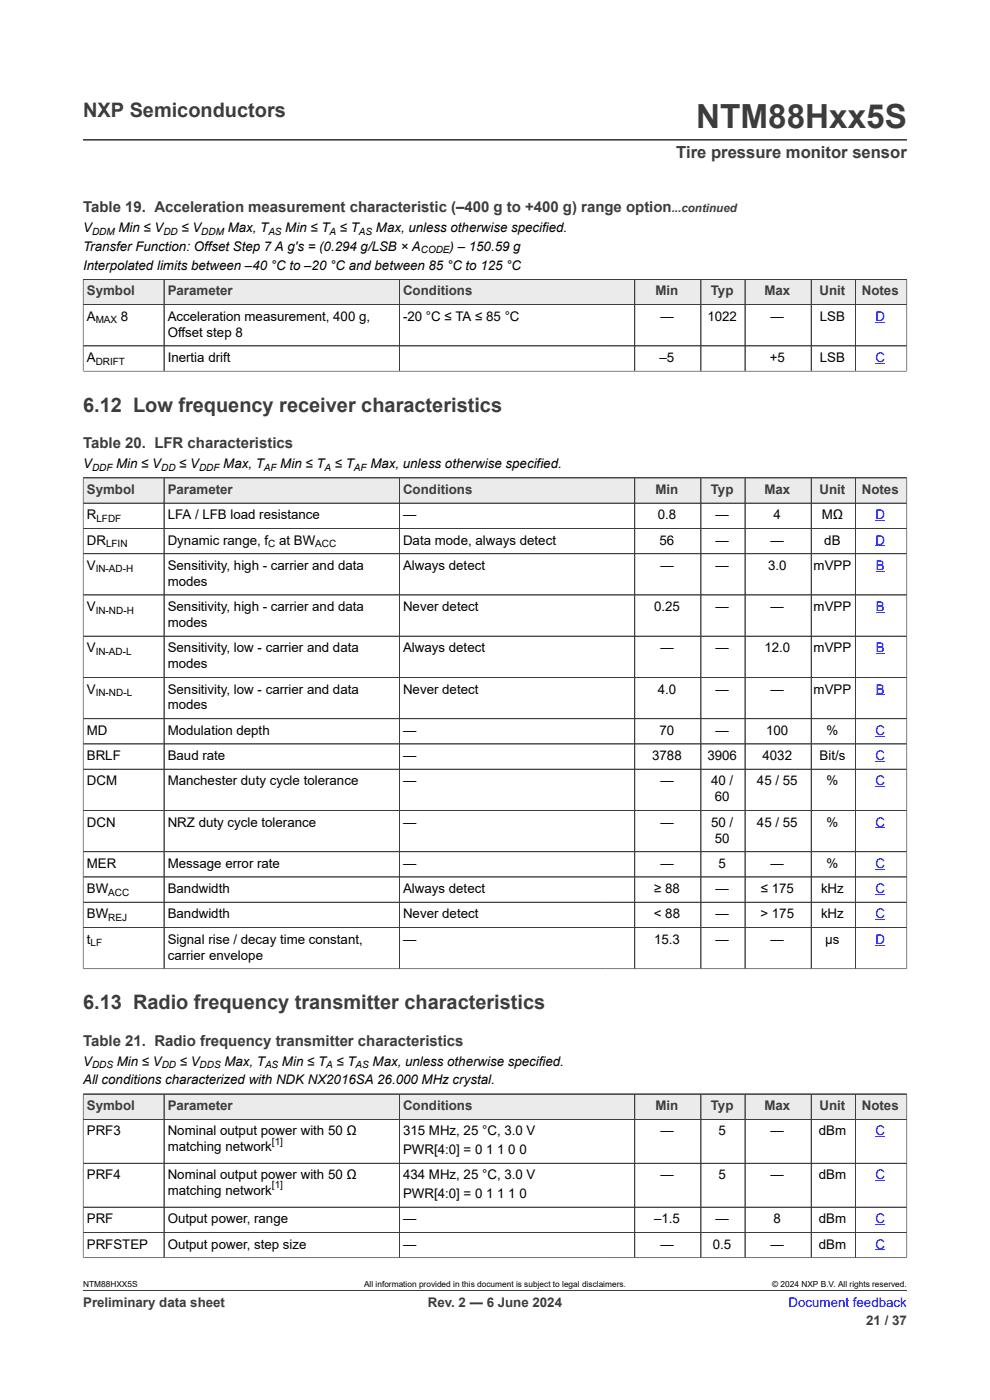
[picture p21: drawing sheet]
<svg xmlns="http://www.w3.org/2000/svg" width="210mm" height="297mm" viewBox="0 0 210 297" stroke-linecap="round" stroke-linejoin="round" font-family="sans-serif">
<defs><g id="words">
<text font-size="7.1" fill="#3c3c3c" x="147.7" y="27.2">NTM88Hxx5S</text>
<g font-size="4.2" fill="#3c3c3c">
<text x="17.6" y="24.8">NXP Semiconductors</text>
<text x="17.6" y="87.4">6.12 Low frequency receiver characteristics</text>
<text x="17.6" y="214.2">6.13 Radio frequency transmitter characteristics</text>
</g>
<text font-size="3.5" fill="#3c3c3c" x="143.5" y="33.5">Tire pressure monitor sensor</text>
<g font-size="3.2" fill="#3c3c3c">
<text x="17.6" y="45.1">Table 19. Acceleration measurement characteristic (–400 g to +400 g) range option</text>
<text x="17.6" y="95.1">Table 20. LFR characteristics</text>
<text x="17.6" y="221.9">Table 21. Radio frequency transmitter characteristics</text>
</g>
<g font-size="2.8">
<text x="17.6" y="49.3">V</text>
<text x="17.6" y="53.2">Transfer Function: Offset Step 7 A g's = (0.294 g/LSB × A</text>
<text x="25.1" y="49.3">Min ≤ V</text>
<text x="38.5" y="49.3">≤ V</text>
<text x="48.3" y="49.3">Max, T</text>
<text x="60.5" y="49.3">Min ≤ T ≤ T</text>
<text x="79.7" y="49.3">Max, unless otherwise specified.</text>
<text x="95.4" y="53.2">) – 150.59 g</text>
<text x="17.6" y="57.2">Interpolated limits between –40 °C to –20 °C and between 85 °C to 125 °C</text>
<text x="18.4" y="68">A</text>
<text x="25.7" y="68">8</text>
<text x="35.6" y="68">Acceleration measurement, 400 g,</text>
<text x="35.6" y="71.4">Offset step 8</text>
<text x="85.5" y="68">-20 °C ≤ TA ≤ 85 °C</text>
<text x="140.1" y="68">—</text>
<text x="150" y="68">1022</text>
<text x="163.5" y="68">—</text>
<text x="173.9" y="68">LSB</text>
<text x="18.4" y="76.8">A</text>
<text x="35.6" y="76.8">Inertia drift</text>
<text x="139.9" y="76.8">–5</text>
<text x="163.3" y="76.8">+5</text>
<text x="173.9" y="76.8">LSB</text>
<text x="17.6" y="99.3">V</text>
<text x="24.6" y="99.3">Min ≤ V</text>
<text x="38" y="99.3">≤ V</text>
<text x="47.4" y="99.3">Max, T</text>
<text x="59.5" y="99.3">Min ≤ T ≤ T</text>
<text x="78.6" y="99.3">Max, unless otherwise specified.</text>
<text x="18.4" y="110.2">R</text>
<text x="35.6" y="110.2">LFA / LFB load resistance</text>
<text x="85.5" y="110.2">—</text>
<text x="139.5" y="110.2">0.8</text>
<text x="151.8" y="110.2">—</text>
<text x="164.1" y="110.2">4</text>
<text x="174.3" y="110.2">MΩ</text>
<text x="18.4" y="115.5">DR</text>
<text x="35.6" y="115.5">Dynamic range, f</text>
<text x="59.2" y="115.5">at BW</text>
<text x="85.5" y="115.5">Data mode, always detect</text>
<text x="139.9" y="115.5">56</text>
<text x="151.8" y="115.5">—</text>
<text x="163.5" y="115.5">—</text>
<text x="174.9" y="115.5">dB</text>
<text x="18.4" y="120.9">V</text>
<text x="35.6" y="120.9">Sensitivity, high - carrier and data</text>
<text x="35.6" y="124.3">modes</text>
<text x="85.5" y="120.9">Always detect</text>
<text x="140.1" y="120.9">—</text>
<text x="151.8" y="120.9">—</text>
<text x="162.9" y="120.9">3.0</text>
<text x="172.6" y="120.9">mVPP</text>
<text x="18.4" y="129.6">V</text>
<text x="35.6" y="129.6">Sensitivity, high - carrier and data</text>
<text x="85.5" y="129.6">Never detect</text>
<text x="138.7" y="129.6">0.25</text>
<text x="151.8" y="129.6">—</text>
<text x="163.5" y="129.6">—</text>
<text x="172.6" y="129.6">mVPP</text>
<text x="35.6" y="133">modes</text>
<text x="18.4" y="138.4">V</text>
<text x="35.6" y="138.4">Sensitivity, low - carrier and data</text>
<text x="35.6" y="141.8">modes</text>
<text x="85.5" y="138.4">Always detect</text>
<text x="140.1" y="138.4">—</text>
<text x="151.8" y="138.4">—</text>
<text x="162.1" y="138.4">12.0</text>
<text x="172.6" y="138.4">mVPP</text>
<text x="18.4" y="147.1">V</text>
<text x="35.6" y="147.1">Sensitivity, low - carrier and data</text>
<text x="85.5" y="147.1">Never detect</text>
<text x="139.5" y="147.1">4.0</text>
<text x="151.8" y="147.1">—</text>
<text x="163.5" y="147.1">—</text>
<text x="172.6" y="147.1">mVPP</text>
<text x="18.4" y="155.9">MD</text>
<text x="35.6" y="150.5">modes</text>
<text x="35.6" y="155.9">Modulation depth</text>
<text x="85.5" y="155.9">—</text>
<text x="139.9" y="155.9">70</text>
<text x="151.8" y="155.9">—</text>
<text x="162.5" y="155.9">100</text>
<text x="175.3" y="155.9">%</text>
<text x="18.4" y="161.2">BRLF</text>
<text x="35.6" y="161.2">Baud rate</text>
<text x="85.5" y="161.2">—</text>
<text x="138.3" y="161.2">3788</text>
<text x="150" y="161.2">3906</text>
<text x="161.7" y="161.2">4032</text>
<text x="173.8" y="161.2">Bit/s</text>
<text x="18.4" y="166.6">DCM</text>
<text x="35.6" y="166.6">Manchester duty cycle tolerance</text>
<text x="85.5" y="166.6">—</text>
<text x="140.1" y="166.6">—</text>
<text x="150.8" y="166.6">40 /</text>
<text x="160.6" y="166.6">45 / 55</text>
<text x="175.3" y="166.6">%</text>
<text x="151.6" y="170">60</text>
<text x="18.4" y="175.3">DCN</text>
<text x="35.6" y="175.3">NRZ duty cycle tolerance</text>
<text x="85.5" y="175.3">—</text>
<text x="140.1" y="175.3">—</text>
<text x="150.8" y="175.3">50 /</text>
<text x="151.6" y="178.7">50</text>
<text x="160.6" y="175.3">45 / 55</text>
<text x="175.3" y="175.3">%</text>
<text x="18.4" y="184.1">MER</text>
<text x="35.6" y="184.1">Message error rate</text>
<text x="85.5" y="184.1">—</text>
<text x="140.1" y="184.1">—</text>
<text x="152.4" y="184.1">5</text>
<text x="163.5" y="184.1">—</text>
<text x="175.3" y="184.1">%</text>
<text x="18.4" y="189.5">BW</text>
<text x="35.6" y="189.5">Bandwidth</text>
<text x="85.5" y="189.5">Always detect</text>
<text x="138.7" y="189.5">≥ 88</text>
<text x="151.8" y="189.5">—</text>
<text x="161.4" y="189.5">≤ 175</text>
<text x="174.2" y="189.5">kHz</text>
<text x="18.4" y="194.8">BW</text>
<text x="35.6" y="194.8">Bandwidth</text>
<text x="85.5" y="194.8">Never detect</text>
<text x="138.7" y="194.8">&lt; 88</text>
<text x="151.8" y="194.8">—</text>
<text x="161.3" y="194.8">&gt; 175</text>
<text x="174.2" y="194.8">kHz</text>
<text x="18.4" y="200.2">t</text>
<text x="35.6" y="200.2">Signal rise / decay time constant,</text>
<text x="35.6" y="203.6">carrier envelope</text>
<text x="85.5" y="200.2">—</text>
<text x="138.7" y="200.2">15.3</text>
<text x="151.8" y="200.2">—</text>
<text x="163.5" y="200.2">—</text>
<text x="175.1" y="200.2">µs</text>
<text x="17.6" y="226.1">V</text>
<text x="24.8" y="226.1">Min ≤ V</text>
<text x="38.1" y="226.1">≤ V</text>
<text x="47.6" y="226.1">Max, T</text>
<text x="59.8" y="226.1">Min ≤ T ≤ T</text>
<text x="79" y="226.1">Max, unless otherwise specified.</text>
<text x="17.6" y="230">All conditions characterized with NDK NX2016SA 26.000 MHz crystal.</text>
<text x="18.4" y="240.9">PRF3</text>
<text x="35.6" y="240.9">Nominal output power with 50 Ω</text>
<text x="35.6" y="244.3">matching network</text>
<text x="85.5" y="240.9">315 MHz, 25 °C, 3.0 V</text>
<text x="85.5" y="244.8">PWR[4:0] = 0 1 1 0 0</text>
<text x="140.1" y="240.9">—</text>
<text x="152.4" y="240.9">5</text>
<text x="163.5" y="240.9">—</text>
<text x="173.7" y="240.9">dBm</text>
<text x="18.4" y="250.2">PRF4</text>
<text x="35.6" y="250.2">Nominal output power with 50 Ω</text>
<text x="85.5" y="250.2">434 MHz, 25 °C, 3.0 V</text>
<text x="140.1" y="250.2">—</text>
<text x="152.4" y="250.2">5</text>
<text x="163.5" y="250.2">—</text>
<text x="173.7" y="250.2">dBm</text>
<text x="35.6" y="253.6">matching network</text>
<text x="85.5" y="254.1">PWR[4:0] = 0 1 1 1 0</text>
<text x="18.4" y="259.5">PRF</text>
<text x="35.6" y="259.5">Output power, range</text>
<text x="85.5" y="259.5">—</text>
<text x="138.7" y="259.5">–1.5</text>
<text x="151.8" y="259.5">—</text>
<text x="164.1" y="259.5">8</text>
<text x="173.7" y="259.5">dBm</text>
<text x="18.4" y="264.9">PRFSTEP</text>
<text x="35.6" y="264.9">Output power, step size</text>
<text x="85.5" y="264.9">—</text>
<text x="140.1" y="264.9">—</text>
<text x="151.2" y="264.9">0.5</text>
<text x="163.5" y="264.9">—</text>
<text x="173.7" y="264.9">dBm</text>
</g>
<g font-size="2.8" fill="#3c3c3c">
<text x="18.4" y="62.7">Symbol</text>
<text x="35.6" y="62.7">Parameter</text>
<text x="85.5" y="62.7">Conditions</text>
<text x="139.1" y="62.7">Min</text>
<text x="150.8" y="62.7">Typ</text>
<text x="162.1" y="62.7">Max</text>
<text x="173.8" y="62.7">Unit</text>
<text x="182.8" y="62.7">Notes</text>
<text x="18.4" y="104.8">Symbol</text>
<text x="35.6" y="104.8">Parameter</text>
<text x="85.5" y="104.8">Conditions</text>
<text x="139.1" y="104.8">Min</text>
<text x="150.8" y="104.8">Typ</text>
<text x="162.1" y="104.8">Max</text>
<text x="173.8" y="104.8">Unit</text>
<text x="182.8" y="104.8">Notes</text>
<text x="18.4" y="235.5">Symbol</text>
<text x="35.6" y="235.5">Parameter</text>
<text x="85.5" y="235.5">Conditions</text>
<text x="139.1" y="235.5">Min</text>
<text x="150.8" y="235.5">Typ</text>
<text x="162.1" y="235.5">Max</text>
<text x="173.8" y="235.5">Unit</text>
<text x="182.8" y="235.5">Notes</text>
<text x="17.6" y="277.3">Preliminary data sheet</text>
<text x="90.8" y="277.3">Rev. 2 — 6 June 2024</text>
<text x="183.7" y="281">21 / 37</text>
</g>
<g font-size="2.8" fill="#00f">
<text x="185.7" y="68">D</text>
<text x="185.7" y="76.8">C</text>
<text x="185.7" y="110.2">D</text>
<text x="185.7" y="115.5">D</text>
<text x="185.8" y="120.9">B</text>
<text x="185.8" y="129.6">B</text>
<text x="185.8" y="138.4">B</text>
<text x="185.8" y="147.1">B</text>
<text x="185.7" y="155.9">C</text>
<text x="185.7" y="161.2">C</text>
<text x="185.7" y="166.6">C</text>
<text x="185.7" y="175.3">C</text>
<text x="185.7" y="184.1">C</text>
<text x="185.7" y="189.5">C</text>
<text x="185.7" y="194.8">C</text>
<text x="185.7" y="200.2">D</text>
<text x="185.7" y="240.9">C</text>
<text x="185.7" y="250.2">C</text>
<text x="185.7" y="259.5">C</text>
<text x="185.7" y="264.9">C</text>
<text x="167.3" y="277.3">Document feedback</text>
</g>
<text font-size="2.5" fill="#3c3c3c" x="142.5" y="45.1">...continued</text>
<g font-size="2.1">
<text x="19.5" y="49.8">DDM</text>
<text x="34.7" y="49.8">DD</text>
<text x="42.7" y="49.8">DDM</text>
<text x="56.9" y="49.8">AS</text>
<text x="69.9" y="49.8">A</text>
<text x="76.1" y="49.8">AS</text>
<text x="89.3" y="53.8">CODE</text>
<text x="20.3" y="68.6">MAX</text>
<text x="20.3" y="77.3">DRIFT</text>
<text x="19.5" y="99.8">DDF</text>
<text x="34.2" y="99.8">DD</text>
<text x="42.2" y="99.8">DDF</text>
<text x="56" y="99.8">AF</text>
<text x="68.8" y="99.8">A</text>
<text x="75.1" y="99.8">AF</text>
<text x="20.5" y="110.7">LFDF</text>
<text x="22.5" y="116.1">LFIN</text>
<text x="56.9" y="116.1">C</text>
<text x="66.9" y="116.1">ACC</text>
<text x="20.3" y="121.4">IN-AD-H</text>
<text x="20.3" y="130.2">IN-ND-H</text>
<text x="20.3" y="138.9">IN-AD-L</text>
<text x="20.3" y="147.7">IN-ND-L</text>
<text x="23" y="190">ACC</text>
<text x="23" y="195.4">REJ</text>
<text x="19.2" y="200.7">LF</text>
<text x="19.5" y="226.6">DDS</text>
<text x="34.3" y="226.6">DD</text>
<text x="42.3" y="226.6">DDS</text>
<text x="56.2" y="226.6">AS</text>
<text x="69.2" y="226.6">A</text>
<text x="75.4" y="226.6">AS</text>
<text x="57.7" y="242.8">[1]</text>
<text x="57.7" y="252.1">[1]</text>
</g>
<g font-size="1.8">
<text x="17.6" y="273.1">NTM88HXX5S</text>
<text x="77.2" y="273.1">All information provided in this document is subject to legal disclaimers.</text>
<text x="163.8" y="273.1">© 2024 NXP B.V. All rights reserved.</text>
</g>
</g></defs>
<path d="M17.6 29.7h174.8M17.6 59.3h174.8" fill="none" stroke="#3c3c3c" stroke-width=".21"/>
<path d="M17.7 59.3h17v5.3h-17z" fill="#ebebeb"/>
<path d="M17.6 59.3h17.2v5.3h-17.2z" fill="none" stroke="#3c3c3c" stroke-width=".21"/>
<path d="M34.9 59.3h49.7v5.3h-49.7z" fill="#ebebeb"/>
<path d="M34.8 59.3h49.9v5.3h-49.9z" fill="none" stroke="#3c3c3c" stroke-width=".21"/>
<path d="M84.8 59.3h43.6v5.3h-43.6z" fill="#ebebeb"/>
<path d="M128.4 59.3h-43.7v5.3h43.7" fill="none" stroke="#3c3c3c" stroke-width=".21"/>
<path d="M128.4 59.3h6.2v5.3h-6.2z" fill="#ebebeb"/>
<path d="M128.4 59.3h6.2v5.3h-6.2" fill="none" stroke="#3c3c3c" stroke-width=".21"/>
<path d="M134.7 59.3h13.9v5.3h-13.9z" fill="#ebebeb"/>
<path d="M134.6 59.3h14.1v5.3h-14.1z" fill="none" stroke="#3c3c3c" stroke-width=".21"/>
<path d="M148.7 59.3h9.3v5.3h-9.3z" fill="#ebebeb"/>
<path d="M148.7 59.3h9.3v5.3h-9.3z" fill="none" stroke="#3c3c3c" stroke-width=".21"/>
<path d="M158.1 59.3h13.9v5.3h-13.9z" fill="#ebebeb"/>
<path d="M158 59.3h14.1v5.3h-14.1z" fill="none" stroke="#3c3c3c" stroke-width=".21"/>
<path d="M172.1 59.3h9.3v5.3h-9.3z" fill="#ebebeb"/>
<path d="M172.1 59.3h9.3v5.3h-9.3z" fill="none" stroke="#3c3c3c" stroke-width=".21"/>
<path d="M181.5 59.3h10.8v5.3h-10.8z" fill="#ebebeb"/>
<g fill="none" stroke="#3c3c3c" stroke-width=".21">
<path d="M17.6 59.3h174.8v19.5M17.6 59.3v19.5M34.8 59.3v19.4M84.7 59.3v19.4M134.6 59.3v19.4M148.7 59.3v19.4M158 59.3v19.4M172.1 59.3v19.4M181.4 59.3v19.4M17.6 78.7h174.8M17.6 64.6h174.8M17.6 73.4h174.8"/>
<path d="M17.6 101.4h174.8"/>
</g>
<path d="M185.7 68.3h2M185.7 77.1h2" fill="none" stroke="#00f" stroke-width=".21"/>
<path d="M17.7 101.4h17v5.3h-17z" fill="#ebebeb"/>
<path d="M17.6 101.4h17.2v5.3h-17.2z" fill="none" stroke="#3c3c3c" stroke-width=".21"/>
<path d="M34.9 101.4h49.7v5.3h-49.7z" fill="#ebebeb"/>
<path d="M34.8 101.4h49.9v5.3h-49.9z" fill="none" stroke="#3c3c3c" stroke-width=".21"/>
<path d="M84.8 101.4h43.6v5.3h-43.6z" fill="#ebebeb"/>
<path d="M128.4 101.4h-43.7v5.3h43.7" fill="none" stroke="#3c3c3c" stroke-width=".21"/>
<path d="M128.4 101.4h6.2v5.3h-6.2z" fill="#ebebeb"/>
<path d="M128.4 101.4h6.2v5.3h-6.2" fill="none" stroke="#3c3c3c" stroke-width=".21"/>
<path d="M134.7 101.4h13.9v5.3h-13.9z" fill="#ebebeb"/>
<path d="M134.6 101.4h14.1v5.3h-14.1z" fill="none" stroke="#3c3c3c" stroke-width=".21"/>
<path d="M148.7 101.4h9.3v5.3h-9.3z" fill="#ebebeb"/>
<path d="M148.7 101.4h9.3v5.3h-9.3z" fill="none" stroke="#3c3c3c" stroke-width=".21"/>
<path d="M158.1 101.4h13.9v5.3h-13.9z" fill="#ebebeb"/>
<path d="M158 101.4h14.1v5.3h-14.1z" fill="none" stroke="#3c3c3c" stroke-width=".21"/>
<path d="M172.1 101.4h9.3v5.3h-9.3z" fill="#ebebeb"/>
<path d="M172.1 101.4h9.3v5.3h-9.3z" fill="none" stroke="#3c3c3c" stroke-width=".21"/>
<path d="M181.5 101.4h10.8v5.3h-10.8z" fill="#ebebeb"/>
<path d="M17.6 112.1h174.8M17.6 117.5h174.8M34.8 106.7v19.5M84.7 106.7v19.5M134.6 106.7v19.5M148.7 106.7v19.5M158 106.7v19.5M172.1 106.7v19.5M192.4 106.7h-174.8v19.5h174.8v-24.8h-11v24.8" fill="none" stroke="#3c3c3c" stroke-width=".21"/>
<path d="M185.7 110.4h2M185.7 115.8h2" fill="none" stroke="#00f" stroke-width=".21"/>
<path d="M185.8 121.1l1.9 .1z" fill="#00f"/>
<path d="M17.6 126.2h174.8v8.8h-174.8zM34.8 126.2v8.8M84.7 126.2v8.8M134.6 126.2v8.8M148.7 126.2v8.8M158 126.2v8.8M172.1 126.2v8.8M181.4 126.2v8.8" fill="none" stroke="#3c3c3c" stroke-width=".21"/>
<path d="M185.8 129.9l1.9 .1z" fill="#00f"/>
<path d="M17.6 135h174.8v8.7h-174.8zM34.8 135v8.7M84.7 135v8.7M134.6 135v8.7M148.7 135v8.7M158 135v8.7M172.1 135v8.7M181.4 135v8.7" fill="none" stroke="#3c3c3c" stroke-width=".21"/>
<path d="M185.8 138.6l1.9 .1z" fill="#00f"/>
<path d="M17.6 143.7h174.8v8.8h-174.8zM34.8 143.7v8.8M84.7 143.7v8.8M134.6 143.7v8.8M148.7 143.7v8.8M158 143.7v8.8M172.1 143.7v8.8M181.4 143.7v8.8" fill="none" stroke="#3c3c3c" stroke-width=".21"/>
<path d="M185.8 147.4l1.9 .1z" fill="#00f"/>
<g fill="none" stroke="#3c3c3c" stroke-width=".21">
<path d="M17.6 101.4v104.2M17.6 101.4h174.8M17.7 106.7h174.6M17.7 112.1h174.6M17.7 117.5h174.6M34.8 101.4v104.1M84.7 101.4v104.1M134.6 101.4v104.1M148.7 101.4v104.1M158 101.4v104.1M172.1 101.4v104.1M181.4 101.4v104.1"/>
<path d="M192.4 101.4v104.2M17.7 126.2h174.6M192.3 135h-174.6M17.6 152.5h174.8M17.6 157.8h174.8M17.7 143.7h174.6M17.6 163.2h174.8M17.6 171.9h174.8M17.6 180.7h174.8M17.6 186h174.8M17.6 191.4h174.8M17.6 196.8h174.8"/>
<path d="M17.6 205.5h174.8M17.6 232.1h174.8"/>
</g>
<path d="M185.7 156.2h2M185.7 161.5h2M185.7 166.9h2M185.7 175.6h2M185.7 184.4h2M185.7 189.8h2M185.7 195.1h2M185.7 200.5h2" fill="none" stroke="#00f" stroke-width=".21"/>
<path d="M17.7 232.2h17v5.2h-17z" fill="#ebebeb"/>
<path d="M17.6 232.1h17.2v5.4h-17.2z" fill="none" stroke="#3c3c3c" stroke-width=".21"/>
<path d="M34.9 232.2h49.7v5.2h-49.7z" fill="#ebebeb"/>
<path d="M34.8 232.1h49.9v5.4h-49.9z" fill="none" stroke="#3c3c3c" stroke-width=".21"/>
<path d="M84.8 232.2h43.6v5.2h-43.6z" fill="#ebebeb"/>
<path d="M128.4 232.1h-43.7v5.4h43.7" fill="none" stroke="#3c3c3c" stroke-width=".21"/>
<path d="M128.4 232.2h6.2v5.2h-6.2z" fill="#ebebeb"/>
<path d="M128.4 232.1h6.2v5.4h-6.2" fill="none" stroke="#3c3c3c" stroke-width=".21"/>
<path d="M134.7 232.2h13.9v5.2h-13.9z" fill="#ebebeb"/>
<path d="M134.6 232.1h14.1v5.4h-14.1z" fill="none" stroke="#3c3c3c" stroke-width=".21"/>
<path d="M148.7 232.2h9.3v5.2h-9.3z" fill="#ebebeb"/>
<path d="M148.7 232.1h9.3v5.4h-9.3z" fill="none" stroke="#3c3c3c" stroke-width=".21"/>
<path d="M158.1 232.2h13.9v5.2h-13.9z" fill="#ebebeb"/>
<path d="M158 232.1h14.1v5.4h-14.1z" fill="none" stroke="#3c3c3c" stroke-width=".21"/>
<path d="M172.1 232.2h9.3v5.2h-9.3z" fill="#ebebeb"/>
<path d="M172.1 232.1h9.3v5.4h-9.3z" fill="none" stroke="#3c3c3c" stroke-width=".21"/>
<path d="M181.5 232.2h10.8v5.2h-10.8z" fill="#ebebeb"/>
<g fill="none" stroke="#3c3c3c" stroke-width=".21">
<path d="M17.6 232.1h174.8v34.8M17.6 232.2v34.7M34.8 232.2v34.6M84.7 232.2v34.6M134.6 232.2v34.6M148.7 232.2v34.6M158 232.2v34.6M172.1 232.2v34.6M181.4 232.1v34.7M192.4 237.5h-174.8M17.6 246.8h174.8M17.6 256.1h174.8"/>
<path d="M17.6 266.8h174.8M17.6 261.5h174.8M17.6 273.8h174.8"/>
</g>
<path d="M185.7 241.2h2M185.7 250.5h2M185.7 259.8h2M185.7 265.2h2" fill="none" stroke="#00f" stroke-width=".21"/>
<use href="#words"/>
</svg>
